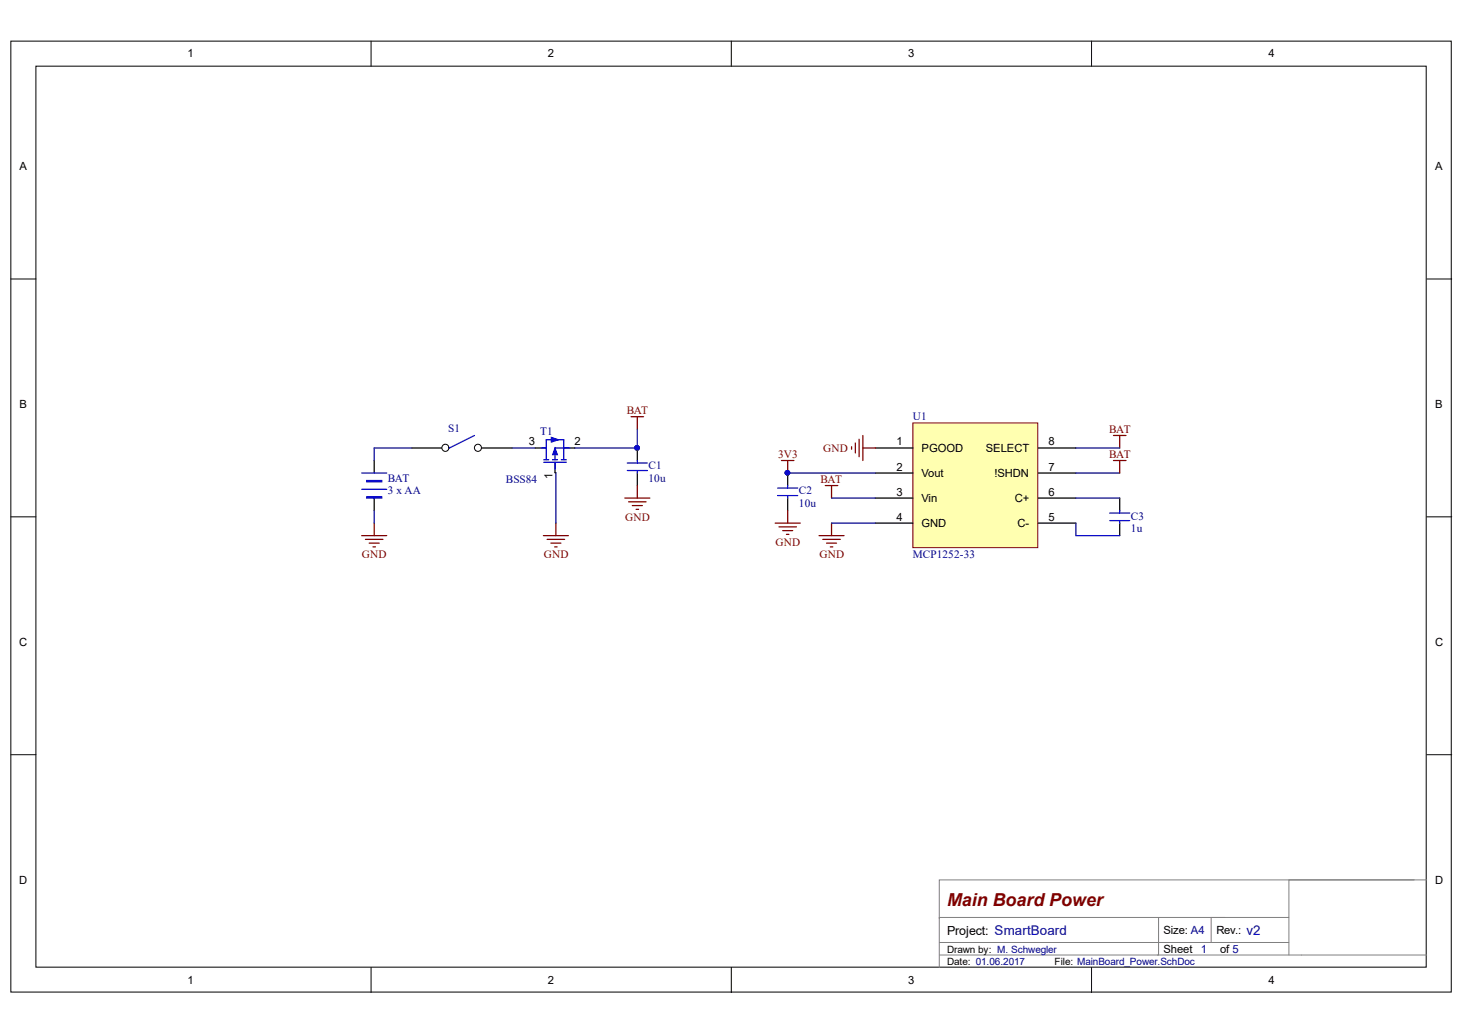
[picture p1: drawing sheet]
<svg xmlns="http://www.w3.org/2000/svg" width="297mm" height="210mm" viewBox="0 0 297 210" stroke-linecap="round" stroke-linejoin="round" font-family="sans-serif">
<defs><g id="words">
<text font-size="3.6" fill="#800000" x="191.9" y="183.6">Main Board Power</text>
<text font-size="2.7" fill="#000080" x="252.5" y="189.4">v2</text>
<text font-size="2.5" x="191.9" y="189.5">Project: SmartBoard</text>
<g font-size="2.3">
<text x="38" y="11.6">1</text>
<text x="111" y="11.6">2</text>
<text x="184" y="11.6">3</text>
<text x="257" y="11.6">4</text>
<text x="4" y="34.5">A</text>
<text x="290.8" y="34.5">A</text>
<text x="4" y="82.6">B</text>
<text x="290.8" y="82.6">B</text>
<text x="107.1" y="90.2">3</text>
<text x="116.4" y="90.2">2</text>
<text x="181.7" y="90.2">1</text>
<text x="181.7" y="95.4">2</text>
<text x="186.7" y="91.5">PGOOD</text>
<text x="199.7" y="91.5">SELECT</text>
<text x="212.4" y="90.2">8</text>
<text x="212.4" y="95.4">7</text>
<text x="112" y="97.1" transform="rotate(-90 112 97.1)">1</text>
<text x="181.7" y="100.5">3</text>
<text x="186.7" y="101.7">Vin</text>
<text x="186.7" y="96.7">Vout</text>
<text x="201.5" y="96.7">!SHDN</text>
<text x="205.7" y="101.7">C+</text>
<text x="212.4" y="100.5">6</text>
<text x="181.7" y="105.5">4</text>
<text x="186.7" y="106.8">GND</text>
<text x="206.2" y="106.8">C-</text>
<text x="212.4" y="105.5">5</text>
<text x="3.9" y="130.9">C</text>
<text x="290.8" y="130.9">C</text>
<text x="3.9" y="179.1">D</text>
<text x="290.8" y="179.1">D</text>
<text x="235.7" y="189.2">Size: A4</text>
<text x="246.5" y="189.2">Rev.:</text>
<text x="235.7" y="193">Sheet</text>
<text x="247.2" y="193">of 5</text>
<text x="38" y="199.3">1</text>
<text x="111" y="199.3">2</text>
<text x="184" y="199.3">3</text>
<text x="257" y="199.3">4</text>
</g>
<g font-size="2.3" fill="#800000">
<text x="127" y="83.9">BAT</text>
<text x="224.8" y="87.7">BAT</text>
<text x="157.7" y="92.8">3V3</text>
<text x="166.8" y="91.5">GND</text>
<text x="224.8" y="92.8">BAT</text>
<text x="166.3" y="97.8">BAT</text>
<text x="126.7" y="105.5">GND</text>
<text x="73.3" y="113.1">GND</text>
<text x="110.2" y="113.1">GND</text>
<text x="157.2" y="110.6">GND</text>
<text x="166" y="113.1">GND</text>
</g>
<g font-size="2.3" fill="#000080">
<text x="90.8" y="87.5">S1</text>
<text x="109.4" y="88.1">T1</text>
<text x="185" y="85.2">U1</text>
<text x="131.4" y="95.1">C1</text>
<text x="78.6" y="97.6">BAT</text>
<text x="78.6" y="100.1">3 x AA</text>
<text x="102.5" y="97.8">BSS84</text>
<text x="131.4" y="97.6">10u</text>
<text x="161.9" y="100.1">C2</text>
<text x="161.9" y="102.7">10u</text>
<text x="229.1" y="105.3">C3</text>
<text x="229.1" y="107.8">1u</text>
<text x="185" y="113.1">MCP1252-33</text>
<text x="243.3" y="193">1</text>
</g>
<g font-size="2">
<text x="191.9" y="195.6">Date: 01.06.2017</text>
<text x="191.9" y="193.1">Drawn by: M. Schwegler</text>
<text x="213.7" y="195.6">File: MainBoard_Power.SchDoc</text>
</g>
</g></defs>
<g fill="#fff" stroke="#000" stroke-width=".2">
<path d="M2.2 8.3h291.9v192.7h-291.9z"/>
<path d="M7.3 13.4h281.7v182.6h-281.7z"/>
</g>
<path d="M75.2 8.3v5.1M148.2 8.3v5.1M221.2 8.3v5.1M2.2 56.5h5.1M289.1 56.5h5.1M2.2 104.7h5.1M289.1 104.7h5.1M2.2 152.9h5.1M289.1 152.9h5.1M75.2 196v5.1M148.2 196v5.1M221.2 196v5.1" fill="none" stroke="#000" stroke-width=".2"/>
<path d="M286.5 178.3h-96.2v17.7M289.1 178.3h-27.9v15.2M190.3 193.5h98.8M190.3 191h70.9M234.7 185.9v7.6h-.2M248.2 185.9h-2.8v5.1h2.3M261.2 185.9h-70.9v.2" fill="none" stroke="#808080" stroke-width=".2"/>
<path d="M127.9 84.4h2.5M129.1 84.4v2.6" fill="none" stroke="#800000" stroke-width=".25"/>
<path d="M83.4 90.8h7.7" fill="none" stroke="#000" stroke-width=".25"/>
<circle cx="90.2" cy="90.7" r=".72" fill="#fff" stroke="#000" stroke-width=".2"/>
<path d="M96.1 90.8h7.6" fill="none" stroke="#000" stroke-width=".25"/>
<circle cx="96.8" cy="90.7" r=".72" fill="#fff" stroke="#000" stroke-width=".2"/>
<path d="M73.3 99.1h5.1M73.3 95.8h5.1M96.1 88.2l-5 2.6" fill="none" stroke="#00f" stroke-width=".25"/>
<path d="M73.3 108.5h5.1M74 109.3h3.6M74.8 110h2M75.6 110.8h.5M75.8 106v2.5M110.1 108.5h5.1M110.9 109.3h3.5M111.6 110h2M112.4 110.8h.5M112.6 106v2.5" fill="none" stroke="#800000" stroke-width=".25"/>
<path d="M75.8 93.3v2.5M75.8 100.9v2.6" fill="none" stroke="#000" stroke-width=".25"/>
<g fill="#00f" stroke="#00f" stroke-width=".25">
<path d="M74.3 97.4h3v.2h-3z" fill-rule="evenodd"/>
<path d="M74.3 100.7h3v.2h-3z" fill-rule="evenodd"/>
</g>
<path d="M83.4 90.8h-7.6v2.5M103.7 90.8h4.7M112.5 95.8h.1v10.2M129.1 87v3.8h-12.7M75.8 103.5v2.5" fill="none" stroke="#000080" stroke-width=".25"/>
<circle cx="129.1" cy="90.7" r=".46" fill="#000080" stroke="#000080" stroke-width=".2"/>
<path d="M185 85.7h25.3v25.3h-25.3z" fill="#ffffb0" stroke="#800000" stroke-width=".2"/>
<g fill="none" stroke="#000" stroke-width=".25">
<path d="M108.4 90.8h2M112.5 93.8v2M114.4 90.8h2M129.1 90.8v2.5M129.1 95.8v2.6M159.6 95.8v2.6M177.4 90.8h7.6M177.4 95.8h7.6M210.4 90.8h7.6M210.4 95.8h7.6M159.6 100.9v2.6M177.4 100.9h7.6"/>
<path d="M177.4 106h7.6M210.4 100.9h7.6M210.4 106h7.6M226.9 100.9v2.6M226.9 106v2.5"/>
</g>
<g fill="none" stroke="#800000" stroke-width=".25">
<path d="M129.1 98.4v2.5M158.3 93.3h2.6M159.6 93.3v2.5M167.2 98.4h2.6M168.5 98.4v2.5M172.5 90.5v.5M173.3 89.8v2M174.1 89v3.5M174.8 88.2v5.1M174.8 90.8h2.6M225.6 93.3h2.5M225.6 88.2h2.5"/>
<path d="M226.9 88.2v2.6M226.9 93.3v2.5M126.6 100.9h5.1M127.4 101.7h3.5M128.1 102.4h2.1M128.9 103.2h.5M157.1 106h5M157.8 106.7h3.6M158.6 107.5h2M159.3 108.3h.6M159.6 103.5v2.5M165.9 108.5h5.1"/>
<path d="M166.7 109.3h3.6M167.5 110h2M168.2 110.8h.5M168.5 106v2.5"/>
</g>
<g fill="#000080" stroke="#000080" stroke-width=".2">
<circle cx="159.5" cy="95.8" r=".46"/>
<circle cx="129.1" cy="90.7" r=".46"/>
</g>
<path d="M159.6 95.8h17.8M218 90.8h8.9M218 95.8h8.9M168.5 100.9h8.9M168.5 106h8.9M218 106v2.5h8.9M218 100.9h8.9" fill="none" stroke="#000080" stroke-width=".25"/>
<g fill="none" stroke="#00f" stroke-width=".25">
<path d="M109.6 90.8h1.1M110.2 93.7h4.5M110.2 93.2h1M110.7 93.2v-4.1h3.5v4.1M111.9 93.2h1.1M112.5 93.7v1.4M113.7 93.2h1M115.5 90.8h-3v2.4M127.1 93.8h4.1M127.1 95.3h4.1M129.1 93.3v.5M129.1 95.3v.5"/>
<path d="M157.6 98.9h4M159.6 98.4v.5M157.6 100.4h4M159.6 100.4v.5M224.8 104h4.1M224.8 105.5h4.1M226.9 103.5v.5M226.9 105.5v.5"/>
</g>
<g fill="#00f" stroke="#00f" stroke-width=".2">
<path d="M112.5 90.8l.5 1.3h-1.1z"/>
<path d="M111.7 88.6l1.5 .5-1.5 .5z"/>
</g>
<use href="#words"/>
</svg>
